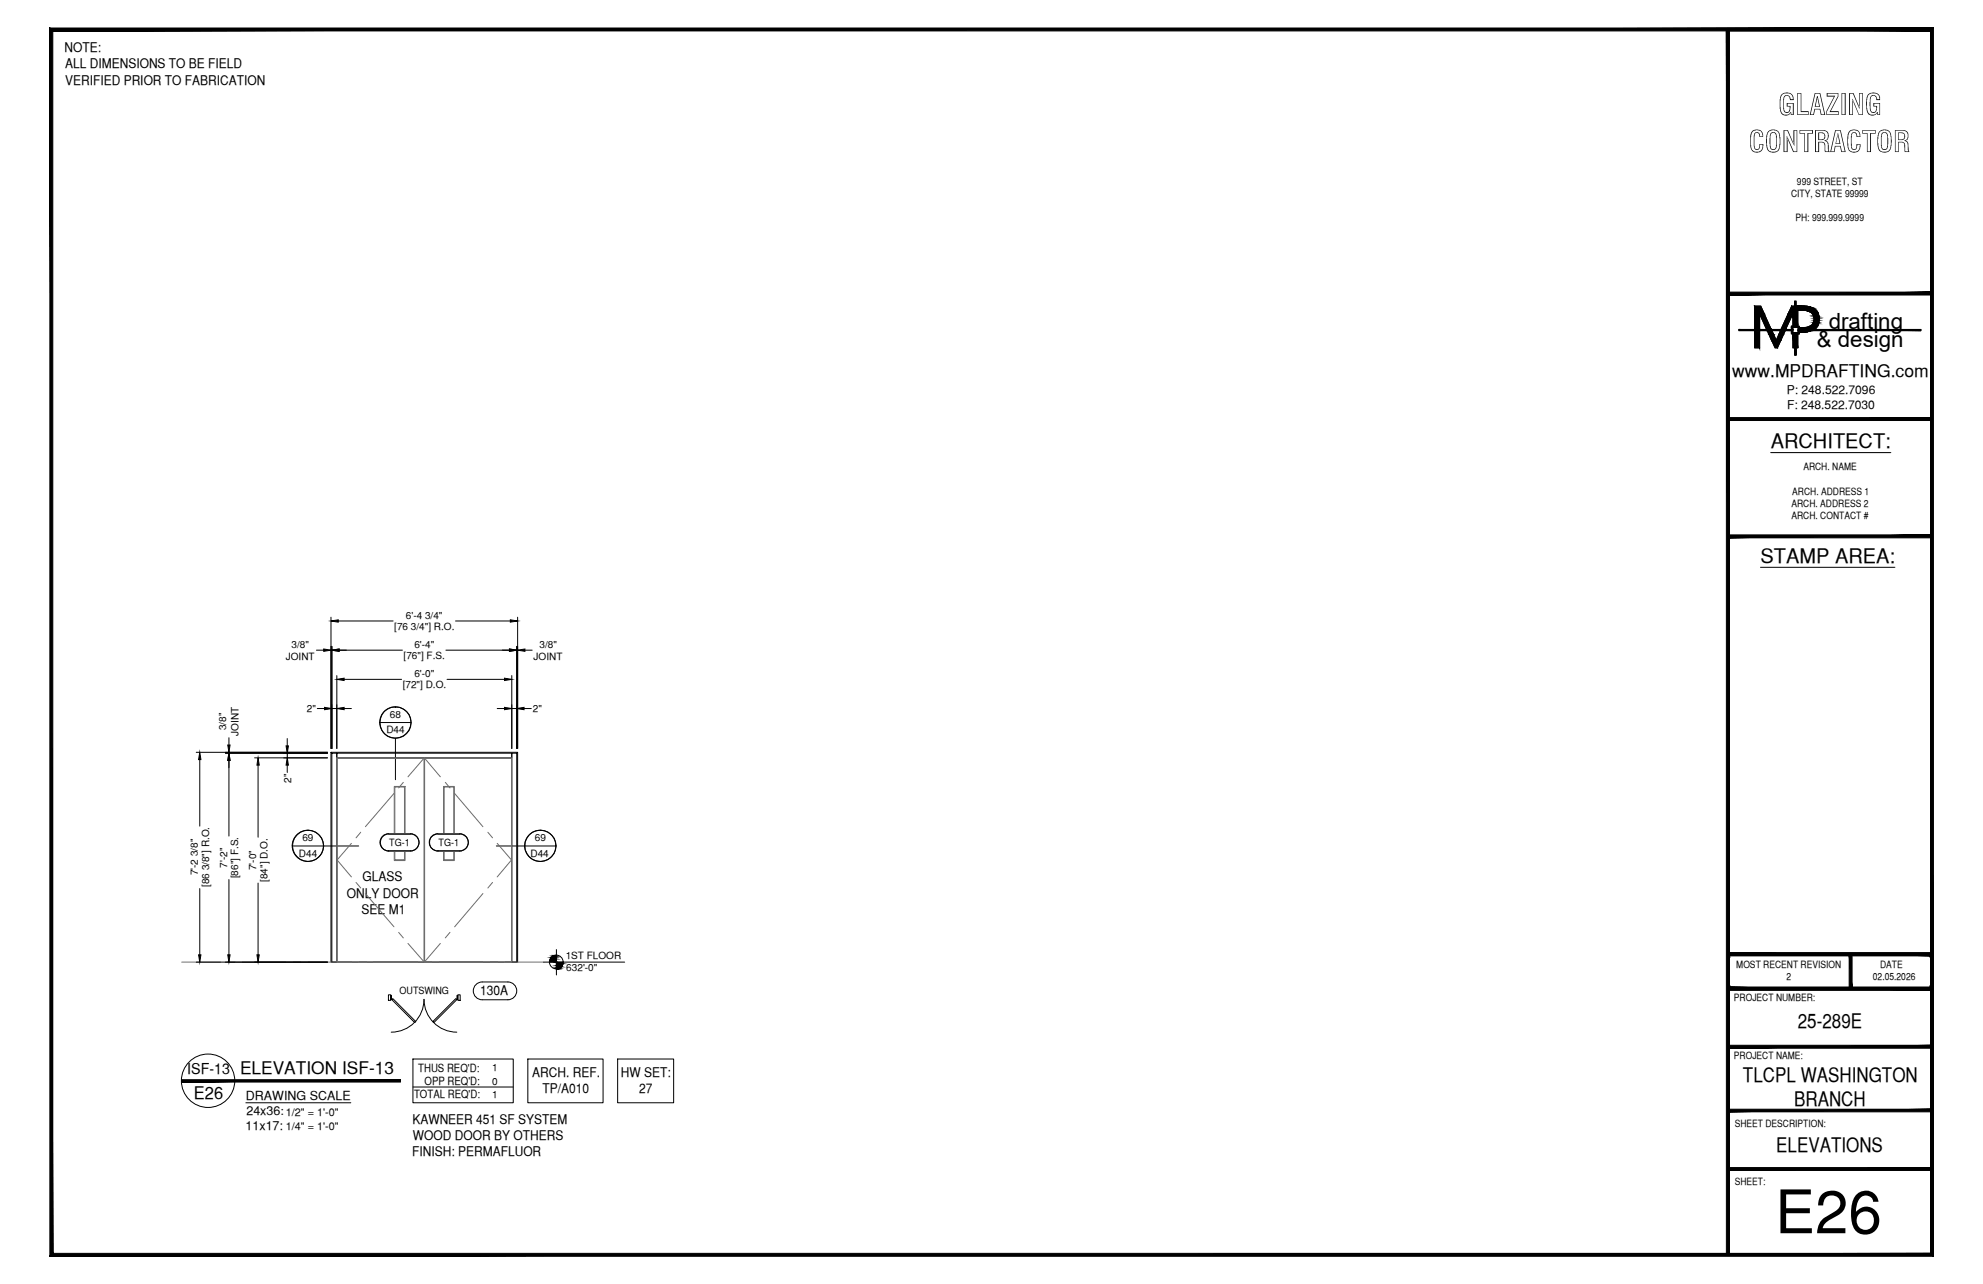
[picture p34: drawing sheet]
<svg xmlns="http://www.w3.org/2000/svg" width="432mm" height="279mm" viewBox="0 0 432 279" stroke-linecap="round" stroke-linejoin="round" font-family="sans-serif">
<defs><g id="words">
<text font-size="13.1" x="386.5" y="268.4">E26</text>
<g font-size="6.3">
<text x="387.2" y="25">GLAZING</text>
<text x="380.8" y="33.1">CONTRACTOR</text>
</g>
<g font-size="4.9">
<text x="398.2" y="71.5">drafting</text>
<text x="395.6" y="75.5">&amp; design</text>
</g>
<g font-size="4.4">
<text x="385.6" y="97.5">ARCHITECT:</text>
<text x="383.3" y="122.5">STAMP AREA:</text>
<text x="391.5" y="223.7">25-289E</text>
<text x="379.5" y="235.4">TLCPL WASHINGTON</text>
<text x="390.7" y="240.7">BRANCH</text>
<text x="386.8" y="250.7">ELEVATIONS</text>
</g>
<g font-size="3.8">
<text x="377.2" y="82">www.MPDRAFTING.com</text>
<text x="52.3" y="233.6">ELEVATION ISF-13</text>
<text x="42.2" y="239.1">E26</text>
</g>
<text font-size="3.3" x="40.8" y="233.8">ISF-13</text>
<g font-size="2.9">
<text x="14" y="11.2">NOTE:</text>
<text x="14.2" y="14.8">ALL DIMENSIONS TO BE FIELD</text>
<text x="14.2" y="18.4">VERIFIED PRIOR TO FABRICATION</text>
<text x="78.9" y="191.8">GLASS</text>
<text x="75.5" y="195.3">ONLY DOOR</text>
<text x="78.7" y="198.9">SEE M1</text>
<text x="104.5" y="216.6">130A</text>
<text x="115.9" y="234.4">ARCH. REF.</text>
<text x="118.1" y="237.9">TP/A010</text>
<text x="135.2" y="234.4">HW SET:</text>
<text x="139.2" y="237.9">27</text>
<text x="89.8" y="244.5">KAWNEER 451 SF SYSTEM</text>
<text x="89.7" y="251.6">FINISH: PERMAFLUOR</text>
<text x="89.9" y="248">WOOD DOOR BY OTHERS</text>
</g>
<g font-size="2.7">
<text x="53.5" y="239.3">DRAWING SCALE</text>
<text x="53.5" y="245.9">11x17:</text>
<text x="53.7" y="242.6">24x36:</text>
</g>
<g font-size="2.6">
<text x="389.1" y="85.8">P: 248.522.7096</text>
<text x="389.1" y="89">F: 248.522.7030</text>
</g>
<g font-size="2.5">
<text x="91.1" y="233.2">THUS REQ'D:</text>
<text x="90.2" y="239">TOTAL REQ'D:</text>
<text x="92.5" y="236.2">OPP REQ'D:</text>
</g>
<g font-size="2.4">
<text x="62.2" y="242.8">1/2&quot; = 1'-0&quot;</text>
<text x="62.2" y="245.9">1/4&quot; = 1'-0&quot;</text>
</g>
<g font-size="2.2">
<text x="391.3" y="40.2">999 STREET, ST</text>
<text x="390" y="42.9">CITY, STATE 99999</text>
<text x="391" y="48.2">PH: 999.999.9999</text>
<text x="390.3" y="107.6">ARCH. ADDRESS 1</text>
<text x="392.7" y="102.3">ARCH. NAME</text>
<text x="390.1" y="110.3">ARCH. ADDRESS 2</text>
<text x="390.1" y="113">ARCH. CONTACT #</text>
<text x="85.9" y="137.1">[76 3/4&quot;] R.O.</text>
<text x="88.4" y="134.7">6'-4 3/4&quot;</text>
<text x="62.2" y="143.6">JOINT</text>
<text x="63.5" y="140.9">3/8&quot;</text>
<text x="87.9" y="143.4">[76&quot;] F.S.</text>
<text x="90.2" y="141">6'-4&quot;</text>
<text x="116.2" y="143.6">JOINT</text>
<text x="117.5" y="140.9">3/8&quot;</text>
<text x="87.7" y="149.8">[72&quot;] D.O.</text>
<text x="90.2" y="147.4">6'-0&quot;</text>
<text x="66.8" y="154.9">2&quot;</text>
<text x="116" y="154.9">2&quot;</text>
<text x="49.3" y="158.9" transform="rotate(-90 49.3 158.9)">3/8&quot;</text>
<text x="51.9" y="160.1" transform="rotate(-90 51.9 160.1)">JOINT</text>
<text x="84.1" y="159.6">D44</text>
<text x="84.9" y="156.3">68</text>
<text x="63.4" y="170.4" transform="rotate(-90 63.4 170.4)">2&quot;</text>
<text x="65.8" y="183.1">69</text>
<text x="84.8" y="184.1">TG-1</text>
<text x="95.5" y="184.1">TG-1</text>
<text x="116.5" y="183.1">69</text>
<text x="43.1" y="190.5" transform="rotate(-90 43.1 190.5)">7'-2 3/8&quot;</text>
<text x="49.5" y="188.8" transform="rotate(-90 49.5 188.8)">7'-2&quot;</text>
<text x="51.9" y="191.1" transform="rotate(-90 51.9 191.1)">[86&quot;] F.S.</text>
<text x="55.8" y="189.4" transform="rotate(-90 55.8 189.4)">7'-0&quot;</text>
<text x="58.2" y="191.9" transform="rotate(-90 58.2 191.9)">[84&quot;] D.O.</text>
<text x="65.1" y="186.4">D44</text>
<text x="115.5" y="186.4">D44</text>
<text x="45.5" y="193" transform="rotate(-90 45.5 193)">[86 3/8&quot;] R.O.</text>
<text x="123.2" y="208.7">1ST FLOOR</text>
<text x="123.3" y="211.3">632'-0&quot;</text>
<text x="378.1" y="210.6">MOST RECENT REVISION</text>
<text x="389" y="213.3">2</text>
<text x="407.8" y="213.2">02.05.2026</text>
<text x="409.4" y="210.6">DATE</text>
<text x="87" y="216.2">OUTSWING</text>
<text x="377.6" y="217.8">PROJECT NUMBER:</text>
<text x="107.2" y="233.1">1</text>
<text x="377.6" y="230.4">PROJECT NAME:</text>
<text x="107.2" y="236">0</text>
<text x="107.2" y="238.8">1</text>
<text x="377.8" y="245.2">SHEET DESCRIPTION:</text>
<text x="377.8" y="257.9">SHEET:</text>
</g>
</g></defs>
<!-- layer: COMPONENTS -->
<path d="M72.3 163.9h1v45.5h-1zM73.3 163.9h38.1v1h-38.1zM111.4 163.9h1.1v45.5h-1.1z" fill="none" stroke="#000" stroke-width=".22"/>
<!-- layer: ROUGH OPENING -->
<path d="M72.1 163.7h40.6v45.7h-40.6z" fill="none" stroke="#000" stroke-width=".22"/>
<!-- layer: SYMBOLS -->
<path d="M86.1 153.9h.9M67.1 180.7l.8 .1M117.7 180.7l-.9 .1" fill="none" stroke="#fff" stroke-width=".22"/>
<g fill="#fff" stroke="#fff" stroke-width=".22">
<path d="M65.4 187l1.7 .5zM65.4 187l2.5 .3-.8 .2zM64.7 186.4l.7 .6 2.5 .3zM64.7 186.4l4.1 .6-.9 .3zM64.1 185.7l.6 .7 4.1 .6zM64.1 185.7l5.4 .7-.7 .6zM63.8 184.9l.3 .8 5.4 .7zM63.8 184.9l6.2 .8-.5 .7zM63.7 184.1l.1 .8 6.2 .8zM63.7 184.1l6.7 .8-.4 .8zM63.8 183.2l-.1 .9 6.7 .8zM63.8 183.2l6.7 .9-.1 .8zM64.1 182.4l-.3 .8 6.7 .9zM64.1 182.4l6.3 .8 .1 .9zM64.7 181.7l-.6 .7 6.3 .8zM64.7 181.7l5.3 .7 .4 .8zM64.7 181.7l5.3 .7-4.6-1.3zM65.4 181.1l4.1 .6 .5 .7zM65.4 181.1l4.1 .6-3.3-.9zM66.2 180.8l2.6 .3 .7 .6zM66.2 180.8l2.6 .3-1.7-.4zM67.1 180.7l1.7 .4z"/>
<path d="M117.7 187.5l1.7-.5zM116.8 187.3l.9 .2 1.7-.5zM116.8 187.3l3.3-.9-.7 .6zM116 187l.8 .3 3.3-.9zM116 187l4.6-1.3-.5 .7zM115.3 186.4l.7 .6 4.6-1.3zM115.3 186.4l5.7-1.5-.4 .8zM114.7 185.7l.6 .7 5.7-1.5zM114.7 185.7l6.4-1.6-.1 .8zM114.4 184.9l.3 .8 6.4-1.6zM114.4 184.9l6.6-1.7 .1 .9zM114.3 184.1l.1 .8 6.6-1.7zM114.3 184.1l6.3-1.7 .4 .8zM114.4 183.2l-.1 .9 6.3-1.7zM114.4 183.2l5.7-1.5 .5 .7zM114.7 182.4l-.3 .8 5.7-1.5zM114.7 182.4l4.7-1.3 .7 .6zM115.3 181.7l-.6 .7 4.7-1.3zM115.3 181.7l3.3-.9 .8 .3zM115.3 181.7l3.3-.9-2.6 .3zM116 181.1l1.7-.4 .9 .1zM116 181.1l1.7-.4z"/>
<path d="M84.4 160.2l1.7 .5zM84.4 160.2l2.6 .3-.9 .2zM83.7 159.6l.7 .6 2.6 .3zM83.7 159.6l4.1 .6-.8 .3zM83.2 158.9l.5 .7 4.1 .6zM83.2 158.9l5.3 .7-.7 .6zM82.9 158.1l.3 .8 5.3 .7zM82.9 158.1l6.2 .8-.6 .7zM82.7 157.2l.2 .9 6.2 .8zM82.7 157.2l6.7 .9-.3 .8zM82.9 156.3l-.2 .9 6.7 .9zM82.9 156.3l6.6 .9-.1 .9zM83.2 155.5l-.3 .8 6.6 .9zM83.2 155.5l6.2 .8 .1 .9zM83.7 154.8l-.5 .7 6.2 .8zM83.7 154.8l5.4 .7 .3 .8zM83.7 154.8l5.4 .7-4.7-1.2zM84.4 154.3l4.1 .5 .6 .7zM84.4 154.3l4.1 .5-3.3-.9zM85.2 153.9l2.6 .4 .7 .5zM85.2 153.9l2.6 .4-1.7-.4zM86.1 153.9h.9l.8 .4z"/>
</g>
<g fill="none" stroke="#000" stroke-width=".22">
<path d="M82.7 157.2h6.8M86.1 160.7v9M63.7 184.1h14.4M84.6 181.4a1.87 1.87 0 0 0-1.9 1.9 1.87 1.87 0 0 0 1.9 1.9M84.6 181.5h4.8M89.4 181.4a1.87 1.87 0 0 1 1.8 1.9 1.87 1.87 0 0 1-1.8 1.9h-4.8M95.3 181.4a1.87 1.87 0 0 0-1.8 1.9 1.87 1.87 0 0 0 1.8 1.9M95.4 181.5h4.7M95.4 185.2h4.7M100.1 181.4a1.87 1.87 0 0 1 1.9 1.9 1.87 1.87 0 0 1-1.9 1.9M108.1 184.1h13M118.4 209.4h17.6"/>
<path d="M121.2 206.6v5.6M89.9 230.4h21.9v9.6h-21.9zM89.9 236.5h21.9"/>
<circle cx="86.1" cy="157.2" r="3.4"/>
<circle cx="86.1" cy="157.3" r="3.4"/>
<circle cx="67" cy="184.1" r="3.4"/>
<circle cx="67.1" cy="184.1" r="3.4"/>
<circle cx="117.6" cy="184.1" r="3.4"/>
<circle cx="117.7" cy="184.1" r="3.4"/>
<circle cx="121.1" cy="209.3" r="1.49"/>
<circle cx="45.3" cy="235.2" r="5.8"/>
</g>
<!-- layer: GRID LINES -->
<path d="M39.6 209.4h8.4M49.6 209.4h1.6M52.8 209.4h9.5M63.9 209.4h1.6M67.1 209.4h9.5M78.2 209.4h1.6M81.3 209.4h9.6M92.5 209.4h1.5M95.6 209.4h9.6M106.7 209.4h1.6M109.9 209.4h8.5" fill="none" stroke="#6c6c6c" stroke-width=".22"/>
<!-- layer: SURROUNDING CONDITIONS -->
<path d="M73.3 164.9h38.1v44.5h-38.1zM73.4 165h18.9v44.3h-18.9zM85.9 171.1h2.3v16.2h-2.3zM86 171.3h2.1v15.8h-2.1zM92.5 165h18.9v44.3h-18.9zM96.6 171.1h2.3v16.2h-2.3zM96.7 171.3h2.1v15.8h-2.1z" fill="none" stroke="#6c6c6c" stroke-width=".22"/>
<!-- layer: SYMBOLS -->
<g fill="#000" stroke="#000" stroke-width=".22">
<path d="M120.9 207.9h.3zM121.2 210.8h.5z"/>
<path d="M120.9 207.9l.3 .1zM120.6 208h.6z"/>
<path d="M120.6 208l.6 .1v-.1zM120.4 208.1l.2-.1 .6 .1z"/>
<path d="M120.4 208.1l.8 .2v-.2zM120.4 208.1l.8 .2h-1z"/>
<path d="M120.2 208.3l1 .1v-.1zM120 208.4l.2-.1 1 .1z"/>
<path d="M120 208.4l1.2 .3v-.3zM120 208.4l1.2 .3h-1.3z"/>
<path d="M119.9 208.7l1.3 .2v-.2zM119.9 208.7l1.3 .2h-1.4z"/>
<path d="M119.8 208.9l1.4 .2v-.2zM119.8 208.9l1.4 .2h-1.5z"/>
<path d="M119.7 209.1l1.5 .3v-.3zM119.7 209.1l1.5 .3h-1.5z"/>
<path d="M121.2 210.9h.2zM121.2 210.8l.2 .1z"/>
<path d="M121.2 210.7l.5 .1 .2-.1zM121.2 210.7l.5 .1h-.5z"/>
<path d="M121.2 210.5l.7 .2 .2-.2zM121.2 210.5l.7 .2h-.7z"/>
<path d="M121.2 210.4l.9 .1 .2-.1zM121.2 210.4l.9 .1h-.9z"/>
<path d="M121.2 210.1l1.1 .3 .1-.3zM121.2 210.1l1.1 .3h-1.1z"/>
<path d="M121.2 209.9l1.2 .2 .2-.2zM121.2 209.9l1.2 .2h-1.2z"/>
<path d="M121.2 209.4l1.4 .3v-.3zM121.2 209.4l1.4 .3h-1.4z"/>
<path d="M121.2 209.7l1.4 .2v-.2zM121.2 209.7l1.4 .2h-1.4z"/>
<path d="M39.6 234.9v.6l47.6-.6zM39.6 235.5l47.6-.6v.6z"/>
</g>
<!-- layer: MEDIUM_2 -->
<path d="M84.6 216.5h.5v1.2h-.5zM85.1 216.6h.1v.9h-.1zM85.3 217.5l.2-.2 5.1 5-.3 .2zM99.5 216.6h.2v.9h-.2zM99.7 216.5h.5v1.2h-.5zM53.5 240h22.9M85.2 224.6a7.1 7.1 0 0 0 7.1-7.1 7.1 7.1 0 0 0 7.2 7.1M94.2 222.3l5.1-5 .2 .2-5 5z" fill="none" stroke="#000" stroke-width=".22"/>
<!-- layer: NOTES -->
<path d="M110.6 213.7a1.94 1.94 0 0 1 1.9 1.9 1.94 1.94 0 0 1-1.9 2M110.6 213.7h-5.6a1.94 1.94 0 0 0-1.9 1.9 1.94 1.94 0 0 0 1.9 2h5.6M114.9 230.4h16.4v9.6h-16.4zM134.5 230.4h12.2v9.6h-12.2z" fill="none" stroke="#000" stroke-width=".22"/>
<!-- layer: LIGHT_1 -->
<g fill="none" stroke="#6c6c6c" stroke-width=".22">
<path d="M85.8 172.7l-6.2 7.2M87.8 170.2l-1 1.2M88.8 169l3.6-4.1 3.5 4.1M97 170.2l1 1.2M99 172.7l6.2 7.2M76.5 183.5l-3.1 3.6 3.1 3.7M77.5 192l1 1.2M78.5 181.1l-1 1.2M79.6 194.4l6.2 7.3M105.2 194.4l-6.2 7.3M106.2 181.1l1.1 1.2M107.3 192l-1.1 1.2"/>
<path d="M108.3 183.5l3.1 3.6-3.1 3.7M86.8 202.9l1 1.2M88.8 205.3l3.6 4.1 3.5-4.1M98 202.9l-1 1.2"/>
</g>
<!-- layer: GLASS TAG -->
<path d="M84.3 185.2h5.4h-5.1h4.8M89.4 181.5h-5.1h5.4M95.1 185.2h5.4h-5.1h4.7M100.1 181.5h-5h5.4" fill="none" stroke="#fff" stroke-width=".22"/>
<g fill="#fff" stroke="#fff" stroke-width=".22">
<path d="M83.7 181.7l.6-.2h5.4zM83.7 181.7h6.7l-.7-.2zM83.2 182.1l.5-.4h6.7zM83.2 182.1h7.6l-.4-.4zM83.2 182.1h7.6l-7.9 .6zM82.9 182.7h8.2l-.3-.6zM82.9 182.7h8.2l-8.3 .6zM82.8 183.3h8.4l-.1-.6zM82.8 183.3h8.4l-8.3 .7zM82.9 184h8.2l.1-.7zM82.9 184h8.2l-7.9 .5zM83.2 184.5h7.6l.3-.5zM83.2 184.5h7.6l-7.1 .4zM83.7 184.9h6.7l.4-.4zM83.7 184.9h6.7l-6.1 .3zM84.3 185.2h5.4l.7-.3z"/>
<path d="M94.4 181.7l.7-.2h5.4zM94.4 181.7h6.6l-.5-.2zM93.9 182.1l.5-.4h6.6zM93.9 182.1h7.6l-.5-.4zM93.9 182.1h7.6l-7.9 .6zM93.6 182.7h8.3l-.4-.6zM93.6 182.7h8.3l-8.4 .6zM93.5 183.3h8.5l-.1-.6zM93.5 183.3h8.5l-8.4 .7zM93.6 184h8.3l.1-.7zM93.6 184h8.3l-8 .5zM93.9 184.5h7.6l.4-.5zM93.9 184.5h7.6l-7.1 .4zM94.4 184.9h6.6l.5-.4zM94.4 184.9h6.6l-5.9 .3zM95.1 185.2h5.4l.5-.3z"/>
</g>
<path d="M83.2 182.1l1.1-.6h5.1a1.84 1.84 0 0 1 1.8 1.8 1.84 1.84 0 0 1-1.8 1.9h-4.8a1.84 1.84 0 0 1-1.6-1.1 1.84 1.84 0 0 1 .2-2zM93.9 182.1l1.2-.6h5a1.84 1.84 0 0 1 1.9 1.8 1.84 1.84 0 0 1-1.9 1.9h-4.7a1.84 1.84 0 0 1-1.8-1.1 1.84 1.84 0 0 1 .3-2z" fill="none" stroke="#000" stroke-width=".22"/>
<!-- layer: DIM -->
<g fill="none" stroke="#000" stroke-width=".22">
<path d="M72.1 134.3v28.6M73.7 135.1h11.9M99.2 135.1h11.9M112.7 134.3v28.6M68.9 141.5h1.6M69.1 154.2h1.6M72.1 141.5h.2M72.3 140.7v22.2M72.3 154.2h1M73.3 147v15.9M73.9 141.5h13.7M74.9 154.2h1.6"/>
<path d="M74.9 147.8h12.5M97.1 141.5h13.8M97.3 147.8h12.6M108.3 154.2h1.6M111.4 154.2h1.1M111.4 147v15.9M112.5 140.7v22.2M112.5 141.5h.2M114.1 154.2h1.6M114.3 141.5h1.6M42.7 163.7h28.6M43.5 165.3v14.5"/>
<path d="M49.1 163.9h22.2M49.8 160.5v1.6M49.8 163.7v.2M49.8 165.5v16.4M55.4 164.9h15.9M56.2 166.5v15.7M62.5 160.7v1.6M62.5 163.9v1M62.5 166.5v1.6M43.5 193.4v14.4M49.8 191.4v16.4M56.2 192.2v15.6"/>
<path d="M42.7 209.4h28.6"/>
</g>
<g fill="#000" stroke="#000" stroke-width=".22">
<path d="M72.1 135.1l1.6-.2v.5zM111.1 134.9l1.6 .2-1.6 .3zM70.5 141.2l1.6 .3-1.6 .2zM70.7 153.9l1.6 .3-1.6 .2zM72.3 141.5l1.6-.3v.5zM73.3 154.2l1.6-.3v.5zM73.3 147.8l1.6-.2v.5zM109.9 147.6l1.5 .2-1.5 .3zM109.9 153.9l1.5 .3-1.5 .2zM110.9 141.2l1.6 .3-1.6 .2zM112.5 154.2l1.6-.3v.5zM112.7 141.5l1.6-.3v.5z"/>
<path d="M43.5 163.7l.3 1.6h-.6zM49.8 163.9l.3 1.6h-.5zM49.6 162.1h.5l-.3 1.6zM56.2 164.9l.3 1.6h-.6zM62.3 162.3h.5l-.3 1.6zM62.5 164.9l.3 1.6h-.5zM43.2 207.8h.6l-.3 1.6zM49.6 207.8h.5l-.3 1.6zM55.9 207.8h.6l-.3 1.6z"/>
</g>
<!-- layer: TITLE BLOCK -->
<g fill="#000" stroke="#000" stroke-width=".22">
<path d="M393.1 71.3h2.4zM394.3 68h1.6z"/>
<path d="M376.3 6.5v.2h44.1zM376.3 6.5h44.3l-.2 .2z"/>
<path d="M375.9 6.4l.7 266.6v-266.6zM375.9 6.4l.7 266.6h-.7z"/>
<path d="M420.6 6.5l-.2 .2 .2 234.9zM420.4 6.7l.2 234.9h-.2z"/>
<path d="M421 6.1l-.6 .6 .6 266.7zM420.4 6.7l.6 266.7-.6-.7zM10.9 273.4h410.1l-.6-.7zM10.9 273.4l.6-.7h408.9zM10.9 6.1v267.3l.6-.7zM10.9 6.1l.6 .6v266zM10.9 6.1l.6 .6 409.5-.6zM11.5 6.7l409.5-.6-.6 .6z"/>
<path d="M382.1 68.3h1.1zM382.1 68.3h1.1z"/>
<path d="M382.1 68.3l1.1 3.3v-3.3zM382.1 68.3l1.1 3.3h-1.1z"/>
<path d="M382.1 72.1l1.1 3.6v-3.6zM382.1 72.1l1.1 3.6h-1.1z"/>
<path d="M382.1 66.6l2.1 1.7-.8-1.7zM382.1 66.6l2.1 1.7h-2.1z"/>
<path d="M383.2 68.3h1zM383.2 68.3h1z"/>
<path d="M383.2 68.3l2.4 3.3-1.4-3.3zM383.2 68.3l2.4 3.3h-1z"/>
<path d="M384.9 72.1l1.3 .7-.3-.7zM384.9 72.1l1.3 .7h-1z"/>
<path d="M385.2 72.8l1.6 1.2-.6-1.2zM385.2 72.8l1.6 1.2h-1z"/>
<path d="M385.8 74l1.2 1.7 .8-1.7zM385.8 74l1.2 1.7h-.5z"/>
<path d="M387.3 72.8l.5 1.2 .6-1.2zM387.3 72.8l.5 1.2h-1z"/>
<path d="M387.7 72.1l.7 .7 .3-.7zM387.7 72.1l.7 .7h-1.1z"/>
<path d="M389.4 68.3l-.5 3.3 1.5-3.3zM389.4 68.3l-.5 3.3h-1z"/>
<path d="M390.1 71.2l.3 .5v-.5zM390.1 71.2l.3 .5h-.3z"/>
<path d="M378.7 71.7l11.7 .2v-.2zM378.7 71.7l11.7 .2h-11.7z"/>
<path d="M390.1 71.9l.3 .5v-.5zM390.1 71.9l.3 .5h-.3z"/>
<path d="M390.1 66.6l.6 1.7v-1.7zM390.1 66.6l.6 1.7h-1.3z"/>
<path d="M390.4 68.3l.3 2.6v-2.6zM390.4 68.3l.3 2.6h-.3z"/>
<path d="M390.4 72.8l.3 2.9v-2.9zM390.4 72.8l.3 2.9h-.3z"/>
<path d="M390.8 65.5l.3 5.5v-5.5zM390.8 65.5l.3 5.5h-.3z"/>
<path d="M390.8 72.6l.3 4.7v-4.7zM390.8 72.6l.3 4.7h-.3z"/>
<path d="M391.2 67.6l.3 3.3v-3.3zM391.2 67.6l.3 3.3h-.3z"/>
<path d="M391.2 72.8l.3 2.9v-2.9zM391.2 72.8l.3 2.9h-.3z"/>
<path d="M390.1 71l1.7 .2v-.2zM390.1 71l1.7 .2h-1.7z"/>
<path d="M391.5 71.2l.3 .5v-.5zM391.5 71.2l.3 .5h-.3z"/>
<path d="M391.5 71.9l.3 .5v-.5zM391.5 71.9l.3 .5h-.3z"/>
<path d="M390.1 72.4l1.7 .2v-.2zM390.1 72.4l1.7 .2h-1.7z"/>
<path d="M391.2 66.6l2.4 .1zM391.2 66.6l2.4 .1z"/>
<path d="M391.2 66.7l3.1 .2-.7-.2zM391.2 66.7l3.1 .2h-3.1z"/>
<path d="M391.9 72.2h1.7zM391.9 72.2l1.2 .1z"/>
<path d="M391.9 72.1l1.7 .1 .6-.1zM391.9 72.1l1.7 .1h-1.7z"/>
<path d="M391.2 66.9l3.8 .2-.7-.2zM391.2 66.9l3.8 .2h-3.8z"/>
<path d="M391.2 67.1l4.2 .3-.4-.3zM391.2 67.1l4.2 .3h-4.2z"/>
<path d="M391.2 67.4l4.3 .2-.1-.2zM391.2 67.4l4.3 .2h-4.3z"/>
<path d="M392.9 67.6h2.6zM392.9 67.6h2.6z"/>
<path d="M393.3 67.6l2.3 .1-.1-.1zM393.3 67.6l2.3 .1zM393.6 67.7h2zM393.6 67.7h2z"/>
<path d="M393.4 71.2l2.1 .1zM393.1 71.3h2.4zM393.1 71.3h2.4z"/>
<path d="M391.9 71.3l3.3 .3 .3-.3zM391.9 71.3l3.3 .3h-3.3z"/>
<path d="M393.6 67.7l2.1 .1-.1-.1zM393.6 67.7l2.1 .1z"/>
<path d="M393.8 71.2h1.8zM393.4 71.2h2.1z"/>
<path d="M394 67.8l1.9 .2-.2-.2zM394 67.8l1.9 .2h-1.6zM394.3 68h1.6z"/>
<path d="M394.1 71.1l1.5 .1 .1-.1zM393.8 71.2l.3-.1 1.5 .1z"/>
<path d="M394.2 70.9l1.5 .2 .1-.2zM394.2 70.9l1.5 .2h-1.6z"/>
<path d="M394.4 68l1.5 .2v-.2zM394.4 68l1.5 .2h-1.3z"/>
<path d="M394.4 70.9h1.5zM394.2 70.9h1.6z"/>
<path d="M394.6 68.2l1.4 .1-.1-.1zM394.6 68.2l1.4 .1h-1.3z"/>
<path d="M394.6 70.7l1.3 .2v-.2zM394.6 70.7l1.3 .2h-1.5z"/>
<path d="M394.7 68.3l1.3 .2v-.2zM394.7 68.3l1.3 .2h-1.2z"/>
<path d="M394.8 68.5l1.2 .2v-.2zM394.8 68.5l1.2 .2h-1.1zM394.9 68.7h1.1zM394.9 68.7h1.1z"/>
<path d="M394.8 70.4l1.2 .1v-.1zM394.8 70.4l1.2 .1h-1.3z"/>
<path d="M394.7 70.5l1.2 .2 .1-.2zM394.7 70.5l1.2 .2h-1.3z"/>
<path d="M394.9 68.7l1.2 .3-.1-.3zM394.9 68.7l1.2 .3h-1.1z"/>
<path d="M394.9 70.2l1.1 .2v-.2zM394.9 70.2l1.1 .2h-1.2z"/>
<path d="M395 69l1.1 .2v-.2zM395 69l1.1 .2h-1.1z"/>
<path d="M395 69.2l1.1 .2v-.2zM395 69.2l1.1 .2h-1.1z"/>
<path d="M395 69.4l1.1 .3v-.3zM395 69.4l1.1 .3h-1.1z"/>
<path d="M395 69.7l1.1 .1v-.1zM395 69.7l1.1 .1h-1.1z"/>
<path d="M395 69.8l1 .4 .1-.4zM395 69.8l1 .4h-1.1zM394.9 70.2h1.1zM394.9 70.2h1.1z"/>
<path d="M391.5 71.7l26.8 .2v-.2zM391.5 71.7l26.8 .2h-26.8z"/>
<path d="M376.3 64.2h44.3v-.6zM376.3 63.6h44.3l-44.3 .6z"/>
<path d="M376.3 91.5h44.3v-.6zM376.3 90.9h44.3l-44.3 .6z"/>
<path d="M376.3 117h44.3v-.6zM376.3 116.4h44.3l-44.3 .6z"/>
<path d="M376.3 215.1v.4l.3-.7zM376.6 214.8l44 .7h-44.3zM376.6 214.8l44 .7-.2-.7zM420.4 214.8l.2 .3v.4z"/>
<path d="M376.3 215.1v.4l.3-.7zM376.6 214.8l44 .7h-44.3zM376.6 214.8l44 .7-.2-.7zM420.4 214.8l.2 .3v.4z"/>
<path d="M376.6 208l-.3 7.1 .3-.3zM376.3 207.7l.3 .3-.3 7.1z"/>
<path d="M376.6 208l-.3 7.1 .3-.3zM376.3 207.7l.3 .3-.3 7.1z"/>
<path d="M402.7 207.6l.6 7.5v-7.5zM402.7 207.6l.6 7.5h-.6z"/>
<path d="M420.4 208v6.8l.2-7.1zM420.6 207.7v7.4l-.2-.3z"/>
<path d="M420.4 208v6.8l.2-7.1zM420.6 207.7v7.4l-.2-.3z"/>
<path d="M420.6 207.3l-.2 .7 .2-.3zM376.3 207.3h44.3l-.2 .7zM376.3 207.3l.3 .7h43.8zM376.3 207.3l.3 .7-.3-.3z"/>
<path d="M420.6 207.3l-.2 .7 .2-.3zM376.3 207.3h44.3l-.2 .7zM376.3 207.3l.3 .7h43.8zM376.3 207.3l.3 .7-.3-.3z"/>
<path d="M376.3 215.3h44.3v-.3zM376.3 215h44.3l-44.3 .3z"/>
<path d="M376.3 228.1h44.3v-.6zM376.3 227.5h44.3l-44.3 .6z"/>
<path d="M376.2 254.1v.6l44.5-.6zM376.2 254.7l44.5-.6v.6z"/>
<path d="M376.2 241.4v.5l44.5-.5zM376.2 241.9l44.5-.5v.5z"/>
<path d="M376.3 6.5v235.1h.3zM376.3 6.5h.3v235.1z"/>
</g>
<g fill="none" stroke="#000" stroke-width=".22">
<path d="M378.7 71.7h11.4v-.7h.7v-5.5h.3v5.5h.7v.7h26.5v.2h-26.5v.7h-.7v4.7h-.3v-4.7h-.7v-.7h-11.4zM382.1 72.1h1.1v3.6h-1.1zM382.1 66.6h1.3l2.2 5h-1l-1.4-3.3v3.3h-1.1zM384.9 72.1h1l.9 1.9 .9-1.9h1l-1.7 3.6h-.5zM390.1 66.6h.6v4.3h-.3v-2.6l-1.5 3.3h-1zM390.4 71.2h1.1v1.2h-1.1zM390.4 72.8h.3v2.9h-.3zM391.2 72.8h.3v2.9h-.3zM392.8 67.6l.8 .1 .7 .3M393.1 71.3h-1.2v.3h3.3M394.2 72.1h-2.3v.2h1.2M394.2 72l-1.1 .2"/>
<path d="M394.3 70.8l-1.3 .4M394.3 68l.6 .9M394.9 69.9l-.6 .9M395 68.9v1M395 67.1l.6 .5 .4 1.1M395 67.1l-1.2-.4-2.6-.1v4.3h.3v-3.3h1.4M396 70.1l-.3 .8-.5 .7M396.1 68.7v1.4M385.6 98.5h26.1M383.3 123.4h29.3"/>
</g>
<use href="#words"/>
</svg>
